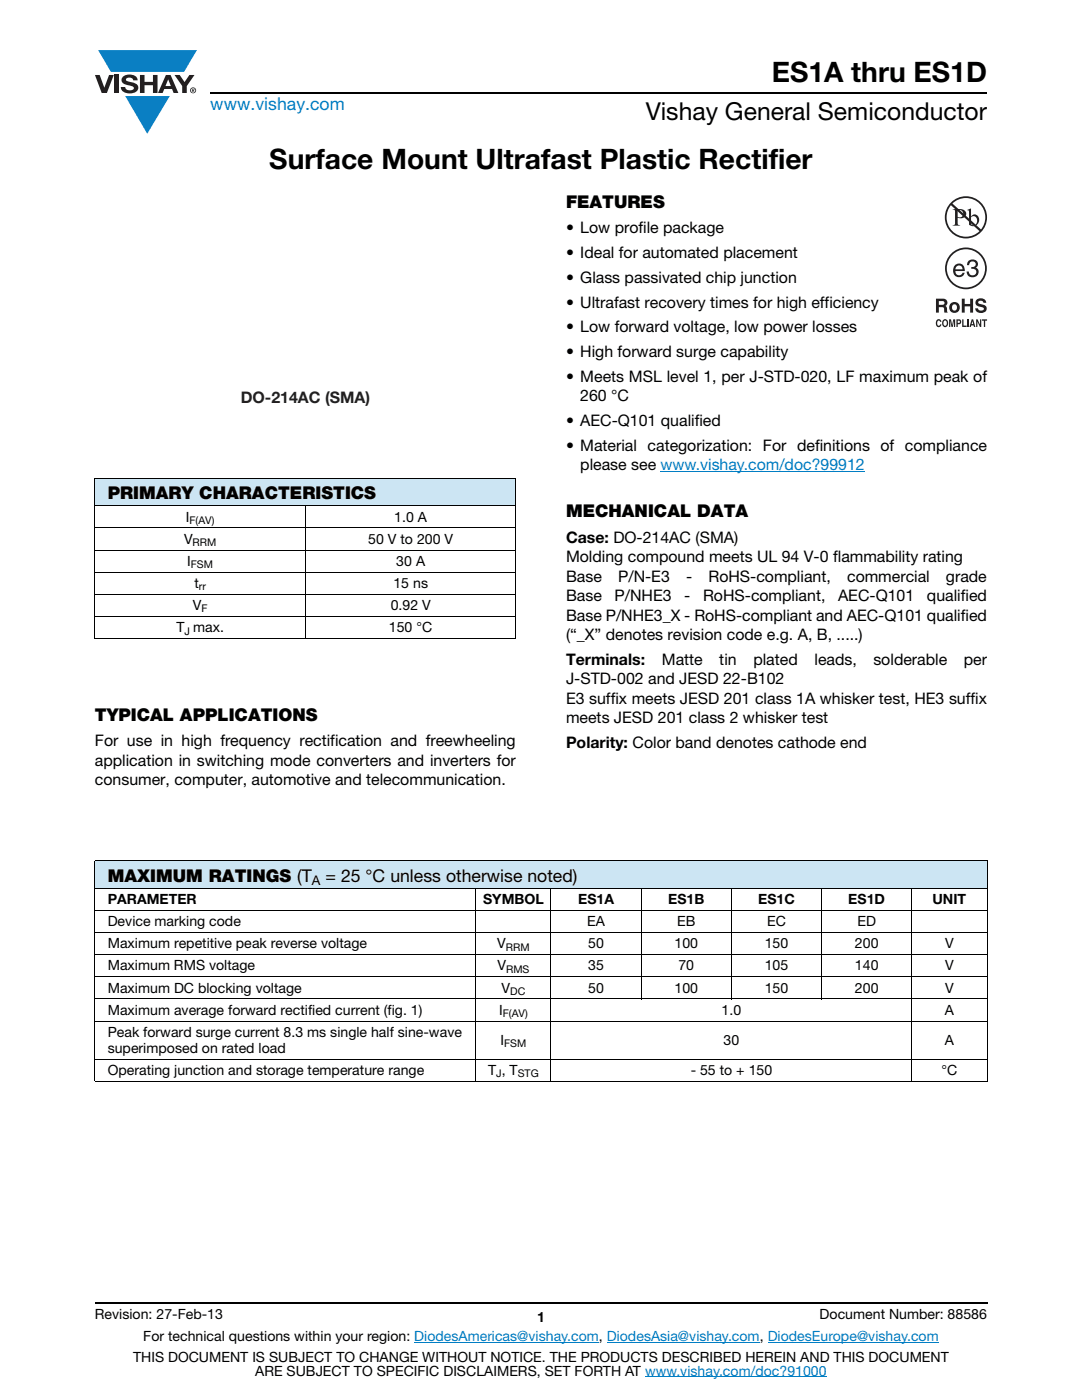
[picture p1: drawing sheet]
<svg xmlns="http://www.w3.org/2000/svg" width="216mm" height="279mm" viewBox="0 0 216 279" stroke-linecap="round" stroke-linejoin="round" font-family="sans-serif">
<defs><g id="words">
<g font-size="5.6">
<text x="154" y="16.4">ES1A thru ES1D</text>
<text x="53.7" y="33.8">Surface Mount Ultrafast Plastic Rectifier</text>
</g>
<text font-size="4.9" x="128.8" y="24">Vishay General Semiconductor</text>
<text font-size="3.5" fill="#007ec4" x="42" y="21.9">www.vishay.com</text>
<g font-size="3.5">
<text x="112.9" y="41.5">FEATURES</text>
<text x="21.5" y="99.6">PRIMARY CHARACTERISTICS</text>
<text x="112.9" y="103.3">MECHANICAL DATA</text>
<text x="18.9" y="143.9">TYPICAL APPLICATIONS</text>
<text x="21.5" y="175.9">MAXIMUM RATINGS (T</text>
<text x="65" y="175.9">= 25 °C unless otherwise noted)</text>
</g>
<g font-size="3.2">
<text x="112.9" y="46.6">• Low profile package</text>
<text x="112.9" y="51.5">• Ideal for automated placement</text>
<text x="112.9" y="56.5">• Glass passivated chip junction</text>
<text x="112.9" y="61.4">• Ultrafast recovery times for high efficiency</text>
<text x="112.9" y="66.3">• Low forward voltage, low power losses</text>
<text x="112.9" y="71.3">• High forward surge capability</text>
<text x="112.9" y="76.2">• Meets MSL level 1, per J-STD-020, LF maximum peak of</text>
<text x="115.8" y="80.1">260 °C</text>
<text x="112.9" y="85">• AEC-Q101 qualified</text>
<text x="112.9" y="90">• Material categorization: For definitions of compliance</text>
<text x="115.8" y="93.9">please see www.vishay.com/doc?99912</text>
<text x="112.9" y="108.3">Case: DO-214AC (SMA)</text>
<text x="112.9" y="112.2">Molding compound meets UL 94 V-0 flammability rating</text>
<text x="112.9" y="116.1">Base</text>
<text x="112.9" y="120">Base</text>
<text x="122.6" y="120">P/NHE3</text>
<text x="123.3" y="116.1">P/N-E3</text>
<text x="136.5" y="120">-</text>
<text x="136.9" y="116.1">-</text>
<text x="140.3" y="120">RoHS-compliant,</text>
<text x="141.4" y="116.1">RoHS-compliant,</text>
<text x="167.2" y="120">AEC-Q101</text>
<text x="169" y="116.1">commercial</text>
<text x="185" y="120">qualified</text>
<text x="188.8" y="116.1">grade</text>
<text x="112.9" y="123.8">Base P/NHE3_X - RoHS-compliant and AEC-Q101 qualified</text>
<text x="112.9" y="127.7">(“_X” denotes revision code e.g. A, B, .....)</text>
<text x="112.9" y="132.7">Terminals:</text>
<text x="112.9" y="136.5">J-STD-002 and JESD 22-B102</text>
<text x="132.1" y="132.7">Matte</text>
<text x="143.5" y="132.7">tin</text>
<text x="150.3" y="132.7">plated</text>
<text x="162.5" y="132.7">leads,</text>
<text x="174.3" y="132.7">solderable</text>
<text x="192.3" y="132.7">per</text>
<text x="112.9" y="140.4">E3 suffix meets JESD 201 class 1A whisker test, HE3 suffix</text>
<text x="18.9" y="148.9">For use in high frequency rectification and freewheeling</text>
<text x="112.9" y="144.3">meets JESD 201 class 2 whisker test</text>
<text x="112.9" y="149.2">Polarity: Color band denotes cathode end</text>
<text x="18.9" y="152.8">application in switching mode converters and inverters for</text>
<text x="18.9" y="156.7">consumer, computer, automotive and telecommunication.</text>
</g>
<text font-size="3.2" fill="#231f20" x="48" y="80.5">DO-214AC (SMA)</text>
<g font-size="2.8">
<text x="37.1" y="104.1">I</text>
<text x="78.7" y="104.1">1.0 A</text>
<text x="36.7" y="108.5">V</text>
<text x="37.4" y="112.9">I</text>
<text x="73.5" y="108.5">50 V to 200 V</text>
<text x="79.1" y="112.9">30 A</text>
<text x="38.8" y="117.3">t</text>
<text x="78.5" y="117.3">15 ns</text>
<text x="38.5" y="121.7">V</text>
<text x="78" y="121.7">0.92 V</text>
<text x="35.2" y="126.1">T max.</text>
<text x="77.6" y="126.1">150 °C</text>
<text x="21.5" y="180.4">PARAMETER</text>
<text x="21.5" y="184.8">Device marking code</text>
<text x="96.4" y="180.4">SYMBOL</text>
<text x="115.4" y="180.4">ES1A</text>
<text x="117.2" y="184.8">EA</text>
<text x="133.3" y="180.4">ES1B</text>
<text x="135.1" y="184.8">EB</text>
<text x="151.3" y="180.4">ES1C</text>
<text x="153.1" y="184.8">EC</text>
<text x="169.3" y="180.4">ES1D</text>
<text x="171.1" y="184.8">ED</text>
<text x="186.1" y="180.4">UNIT</text>
<text x="21.5" y="189.3">Maximum repetitive peak reverse voltage</text>
<text x="99.2" y="189.3">V</text>
<text x="117.4" y="189.3">50</text>
<text x="134.6" y="189.3">100</text>
<text x="152.6" y="189.3">150</text>
<text x="170.6" y="189.3">200</text>
<text x="188.6" y="189.3">V</text>
<text x="21.5" y="193.7">Maximum RMS voltage</text>
<text x="99.2" y="193.7">V</text>
<text x="117.4" y="193.7">35</text>
<text x="135.4" y="193.7">70</text>
<text x="152.6" y="193.7">105</text>
<text x="170.6" y="193.7">140</text>
<text x="188.6" y="193.7">V</text>
<text x="21.5" y="198.1">Maximum DC blocking voltage</text>
<text x="21.5" y="202.5">Maximum average forward rectified current (fig. 1)</text>
<text x="99.6" y="202.5">I</text>
<text x="100.1" y="198.1">V</text>
<text x="117.4" y="198.1">50</text>
<text x="134.6" y="198.1">100</text>
<text x="144" y="202.5">1.0</text>
<text x="152.6" y="198.1">150</text>
<text x="170.6" y="198.1">200</text>
<text x="188.5" y="202.5">A</text>
<text x="188.6" y="198.1">V</text>
<text x="21.5" y="206.9">Peak forward surge current 8.3 ms single half sine-wave</text>
<text x="99.9" y="208.5">I</text>
<text x="144.4" y="208.5">30</text>
<text x="188.5" y="208.5">A</text>
<text x="21.5" y="214.5">Operating junction and storage temperature range</text>
<text x="21.5" y="210.1">superimposed on rated load</text>
<text x="97.4" y="214.5">T , T</text>
<text x="137.8" y="214.5">- 55 to + 150</text>
<text x="187.9" y="214.5">°C</text>
<text x="18.9" y="263.3">Revision: 27-Feb-13</text>
<text x="107.2" y="263.8">1</text>
<text x="163.6" y="263.3">Document Number: 88586</text>
<text x="28.6" y="267.7">For technical questions within your region: DiodesAmericas@vishay.com, DiodesAsia@vishay.com, DiodesEurope@vishay.com</text>
<text x="26.5" y="271.7">THIS DOCUMENT IS SUBJECT TO CHANGE WITHOUT NOTICE. THE PRODUCTS DESCRIBED HEREIN AND THIS DOCUMENT</text>
<text x="50.9" y="274.6">ARE SUBJECT TO SPECIFIC DISCLAIMERS, SET FORTH AT www.vishay.com/doc?91000</text>
</g>
<text font-size="2.6" x="62.3" y="176.6">A</text>
<g font-size="2.1">
<text x="37.8" y="104.6">F(AV)</text>
<text x="38.1" y="113.4">FSM</text>
<text x="38.4" y="109">RRM</text>
<text x="39.7" y="117.8">rr</text>
<text x="40.2" y="122.2">F</text>
<text x="36.8" y="126.6">J</text>
<text x="100.9" y="189.8">RRM</text>
<text x="101" y="194.2">RMS</text>
<text x="100.3" y="203">F(AV)</text>
<text x="101.8" y="198.6">DC</text>
<text x="100.6" y="209">FSM</text>
<text x="99" y="215">J</text>
<text x="103.3" y="215">STG</text>
</g>
</g></defs>
<g fill="#0a7fc3">
<path d="M19.6 10h19.7l-2.6 4.3h-1.1h-13.5z"/>
<path d="M25 19.2h8.9l-4.5 7.5z"/>
</g>
<g fill="#231f20">
<path d="M18.9 15h1l.9 2.5 1-2.5h.9l-1.4 3.6h-1z"/>
<path d="M22.9 15h.9v3.6h-.9z"/>
<path d="M24.6 15.3a2.1 2.1 0 0 1 2.8 .3l.1 .4h-.9a.79 .79 0 0 0-.7-.5 .79 .79 0 0 0-.8 .4l.3 .3 1 .2a1.08 1.08 0 0 1 1.2 1 1.08 1.08 0 0 1-1.1 1.2 1.73 1.73 0 0 1-2.4-1.2h.9a.96 .96 0 0 0 .8 .6 .96 .96 0 0 0 .9-.4 1.31 1.31 0 0 0-1.2-.6 1.03 1.03 0 0 1-1.1-.6 1.03 1.03 0 0 1 .2-1.1z"/>
<path d="M27.9 15h.9v1.3h1.7v-1.3h.9v3.6h-.9v-1.6h-1.7v1.6h-.9z"/>
<path d="M34.8 15h1.1l.9 1.4 1-1.4h1l-1.5 2.2v1.4h-.9v-1.4z"/>
<path d="M33.6 15.9l.5 1.3h-1.1zM33.1 15l-1.6 3.6h1l.3-.8h1.5l.3 .8h1l-1.6-3.6z"/>
<path d="M38.1 18a.46 .46 0 0 1 .9 0 .46 .46 0 0 1-.9 0zM37.9 18a.6 .6 0 0 0 1.2 0 .6 .6 0 0 0-1.2 0z"/>
<path d="M38.4 17.8h.2v.2h-.2zM38.3 17.7v.7h.1v-.3l.4 .3-.2-.3 .2-.2-.1-.2z"/>
</g>
<path d="M42 18.6h155M18.9 260h178.1" fill="none" stroke="#000" stroke-width=".36"/>
<path d="M131.8 94.1h40.8M82.7 267.9h36.8M121.1 267.9h30.5M128.7 274.8h36.3M153.2 267.9h34.1" fill="none" stroke="#007ec4" stroke-width=".2"/>
<path d="M18.9 95.5h84.1v5.5h-84.1z" fill="#cce5f3"/>
<g fill="none" stroke="#000" stroke-width=".2">
<path d="M18.9 95.5h84.1M18.9 95.5v5.4M103 95.5v5.4M18.9 101h84.1M18.9 105.4h84.1M18.9 109.8h84.1M18.9 114.2h84.1M18.9 118.6h84.1M18.9 101v26.3M60.9 100.9v26.6M103 101v26.3M18.9 123h84.1"/>
<path d="M18.9 127.4h84.1"/>
</g>
<g fill="#fff">
<path d="M42.5 48.5h36.9v32.7h-36.9z"/>
<path d="M186.7 39.2h10.3v26.1h-10.3z"/>
</g>
<g fill="#231f20">
<path d="M191.9 59.6h.6v1.1h1.1v-1.1h.6v2.8h-.6v-1.3h-1.1v1.3h-.6z"/>
<path d="M194.9 59.7a1.15 1.15 0 0 1 1.9 .7h-.6v-.1a.68 .68 0 0 0-.9-.2l-.1 .4 .3 .1a1.29 1.29 0 0 1 1.4 1 1.17 1.17 0 0 1-1.2 .9 1.17 1.17 0 0 1-1.1-1h.6v.2a.67 .67 0 0 0 1.1-.1l-.2-.2-.6-.2a.82 .82 0 0 1-.8-.5 .82 .82 0 0 1 .2-1z"/>
<path d="M186.9 63.9l.4-.2 .3 .1 .2 .4-.6-.2a.66 .66 0 0 0 .1 1l.3-.3h.2a.54 .54 0 0 1-.4 .6 .54 .54 0 0 1-.6-.5z"/>
<path d="M189.4 63.7h.4l.2 1.2 .2-1.2h.4v1.6h-.3v-1.3l-.2 1.3h-.2l-.3-1.3v1.3h-.2z"/>
<path d="M192 63.7h.3v1.3h.6v.3h-.9z"/>
<path d="M193 63.7h.3v1.6h-.3z"/>
<path d="M194.8 63.7h.3l.5 1.1v-1.1h.2v1.6h-.3l-.5-1.1v1.1h-.2z"/>
<path d="M195.9 63.7h1.1v.3h-.4v1.3h-.3v-1.3h-.4z"/>
<path d="M193.3 52a1.07 1.07 0 0 1 1.3-.1 1.07 1.07 0 0 1 .5 1.2l-.4 .3a1.06 1.06 0 0 1 .5 1.4 1.06 1.06 0 0 1-1.4 .5h-.2a1.02 1.02 0 0 1-.7-1.1h.4a.71 .71 0 0 0 1 .7 .71 .71 0 0 0 .2-1.2h-.7v-.4a.59 .59 0 0 0 .9-.4 .59 .59 0 0 0-.6-.7 .66 .66 0 0 0-.7 .7h-.4z"/>
<path d="M187.3 60.1v.7h1a.39 .39 0 0 0 0-.7zM186.8 59.6h1.4a.79 .79 0 0 1 .8 .4 .79 .79 0 0 1-.1 .9l-.3 .2a.98 .98 0 0 1 .4 1.1l.1 .2h-.6l-.3-1-.9-.1v1.1h-.5z"/>
<path d="M190.2 60.8a.63 .63 0 0 0-.2 .8 .63 .63 0 0 0 .7 .3 .63 .63 0 0 0 .2-.8 .63 .63 0 0 0-.7-.3zM189.4 61.4a1.1 1.1 0 0 1 2.2 0 1.1 1.1 0 0 1-2.2 0z"/>
<path d="M188.4 64a.64 .64 0 0 0 .2 1h.1a.64 .64 0 0 0-.1-1zM188.2 63.8l.2-.1a.56 .56 0 0 1 .7 .4 .82 .82 0 0 1-.5 1.2h-.2a.89 .89 0 0 1-.2-1.5z"/>
<path d="M191.1 64v.4l.4-.1v-.3zM190.8 63.7h.6a.5 .5 0 0 1 .4 .5 .5 .5 0 0 1-.4 .5h-.3v.6h-.3z"/>
<path d="M194 64.1l-.1 .6h.3zM193.9 63.7h.3l.4 1.6h-.3v-.4h-.5l-.1 .4h-.3z"/>
<path d="M191.1 42v1.3a.75 .75 0 0 0 1.1-.7 .75 .75 0 0 0-1.1-.6zM190.1 41.7a2.81 2.81 0 0 1 2.5 .4 .97 .97 0 0 1-.1 1.2 .97 .97 0 0 1-1.2 .2h-.2v1v.3l.5 .2h-1.5l.3-.1 .2-.4v-2.3l-.1-.2z"/>
<path d="M193.8 43.4v1.3l.1 .2a.72 .72 0 0 0 .8-.1 .72 .72 0 0 0 .3-.8 .72 .72 0 0 0-.4-.8 .72 .72 0 0 0-.8 .2zM193 41.9l.8-.3v1.6a.89 .89 0 0 1 1.1-.4 .89 .89 0 0 1 .5 1.1 1.23 1.23 0 0 1-.7 1.1 1.23 1.23 0 0 1-1.3-.1l-.1-2.7z"/>
<path d="M190 40.6a3.9 3.9 0 0 1 5.3-.1 3.9 3.9 0 0 1 .4 5.3zM189.7 41l5.8 5.1a3.9 3.9 0 0 1-5.4 .1 3.9 3.9 0 0 1-.4-5.2zM188.5 43.4a4.2 4.2 0 0 0 8.5 0 4.2 4.2 0 0 0-8.5 0z"/>
<path d="M188.9 53.6a3.8 3.8 0 0 1 7.7 0 3.8 3.8 0 0 1-7.7 0zM188.6 53.6a4.2 4.2 0 0 0 8.3 0 4.2 4.2 0 0 0-8.3 0z"/>
<path d="M190.8 53.2l-.2 .5h1.5a.7 .7 0 0 0-.4-.7 .7 .7 0 0 0-.9 .2zM190.6 52.9a1.18 1.18 0 0 1 1.4-.1 1.18 1.18 0 0 1 .5 1.3h-1.9a.73 .73 0 0 0 .6 .8 .73 .73 0 0 0 .9-.5h.4a1.21 1.21 0 0 1-1.6 .8 1.21 1.21 0 0 1-.7-1.6z"/>
</g>
<path d="M18.9 171.8h178.1v5.5h-178.1z" fill="#cce5f3"/>
<g fill="none" stroke="#000" stroke-width=".2">
<path d="M18.9 171.8h178.1M18.9 177.3h178.1M18.9 171.9v43.8M95 177.2v38.7M109.9 177.2v38.7M128 177.2v22.3M145.9 177.2v22.3M164 177.2v22.3M181.9 177.2v38.7M197 171.9v43.8M18.9 181.7h178.1M18.9 186.1h178.1"/>
<path d="M18.9 190.5h178.1M18.9 195h178.1M18.9 199.4h178.1M18.9 203.8h178.1M18.9 211.4h178.1M18.9 215.8h178.1"/>
</g>
<use href="#words"/>
</svg>
